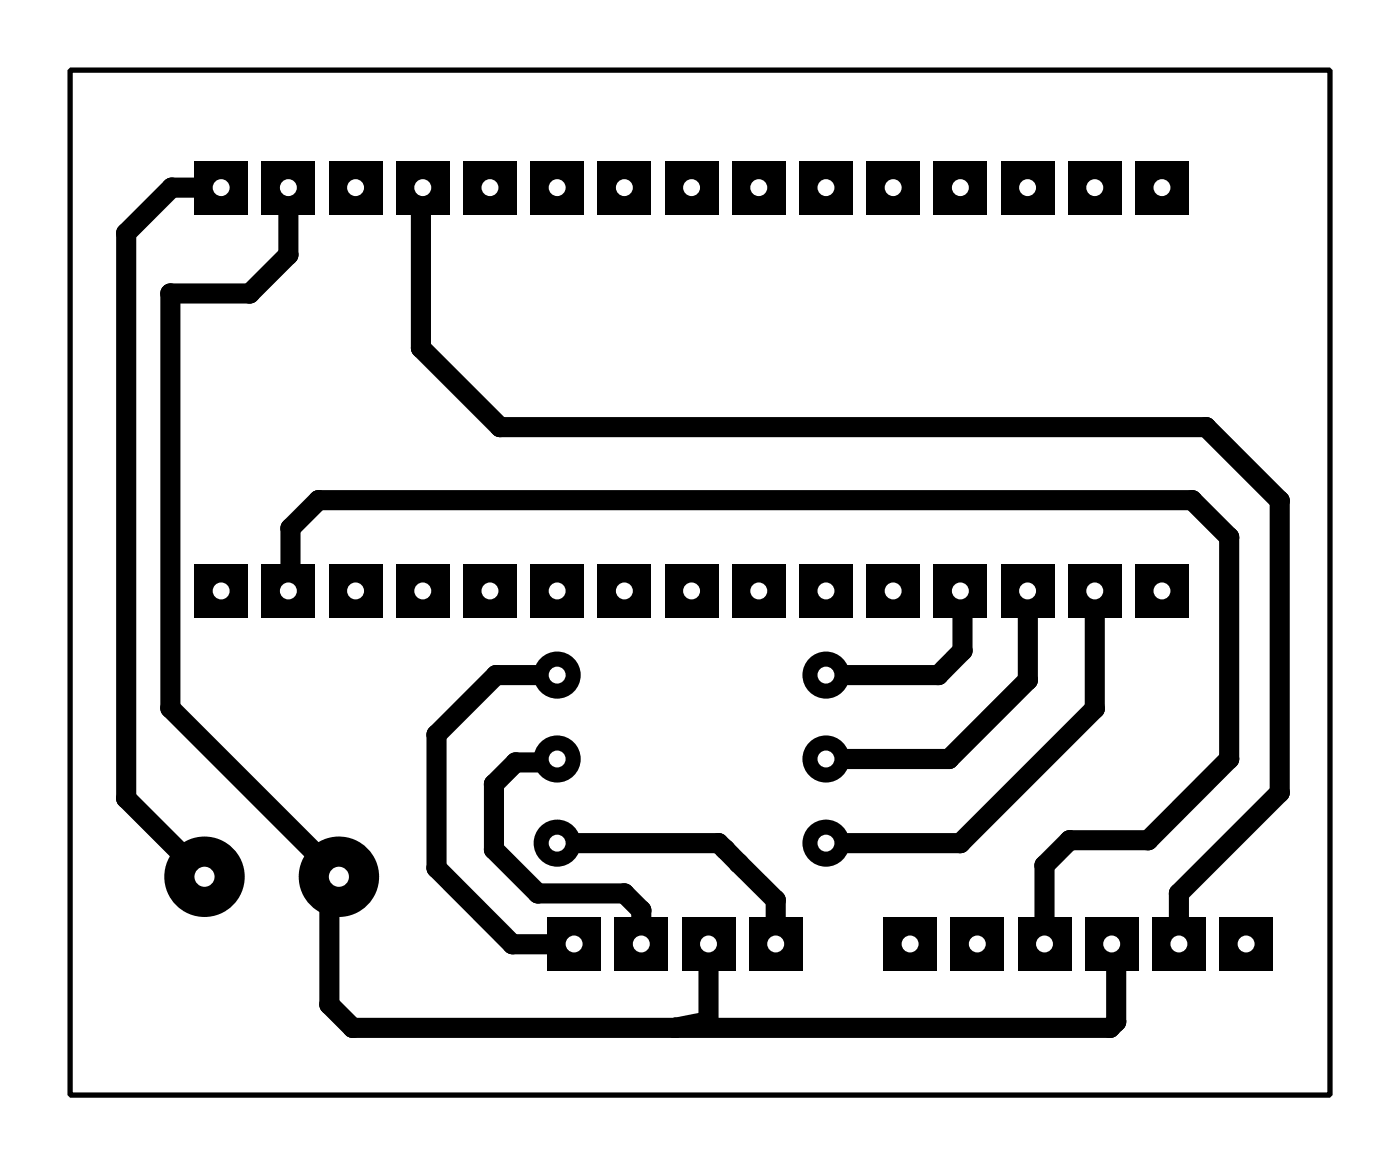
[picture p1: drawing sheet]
<svg xmlns="http://www.w3.org/2000/svg" width="53mm" height="44mm" viewBox="0 0 53 44" stroke-linecap="round" stroke-linejoin="round" font-family="sans-serif">
<g fill="none" stroke="#000" stroke-width=".76">
<path d="M8.4 7.1h-1.9l-1.7 1.7v21.4l2.9 2.9M10.9 7.1v2.5l-1.5 1.5h-3v15.7l6.4 6.3M16 7.1l-.1 .1v5.9l3 3h26.7l2.8 2.8v11l-3.8 3.9v1.9M10.9 22.3l.1-.1v-2.2l1-1.1h33.1l1.4 1.4v8.4l-3.1 3h-3l-.9 1v3M12.5 32.8l-.1 5.2 .9 .8h28.7l.2-.2v-2.8l-.2-.1M21.1 31.9h6.1l2.1 2.1v1.7M21.1 28.7l-.2 .1h-1.4l-.8 .8v2.5l1.6 1.7h3.3l.6 .6v1.3M21.1 25.5h-2.4l-2.2 2.3v5l2.9 2.9h2.3M21.7 35.7h.1M26.8 35.7v2.9l-1.3 .2M36.3 22.3l.1 .1v2.2l-.9 .9h-4.3M38.8 22.3h.1"/>
<path d="M38.8 22.3v3.4l-2.9 3h-4.7M41.4 22.3v4.5l-5.1 5.1h-5.1"/>
</g>
<g fill="#000">
<circle cx="4.8" cy="8.8" r=".38"/>
<circle cx="6.4" cy="11.1" r=".38"/>
<circle cx="6.5" cy="7.1" r=".38"/>
<circle cx="9.4" cy="11.1" r=".38"/>
<circle cx="10.9" cy="9.6" r=".38"/>
<circle cx="11" cy="20" r=".38"/>
<circle cx="12" cy="18.9" r=".38"/>
<circle cx="15.9" cy="7.2" r=".38"/>
<circle cx="15.9" cy="13.1" r=".38"/>
<circle cx="18.9" cy="16.1" r=".38"/>
<circle cx="45.1" cy="18.9" r=".38"/>
<circle cx="45.6" cy="16.1" r=".38"/>
<circle cx="48.4" cy="18.9" r=".38"/>
<circle cx="4.8" cy="30.2" r=".38"/>
<circle cx="6.4" cy="26.8" r=".38"/>
<circle cx="11" cy="22.2" r=".38"/>
<circle cx="12.2" cy="32.5" r=".38"/>
<circle cx="12.4" cy="32.8" r=".38"/>
<circle cx="12.4" cy="38" r=".38"/>
<circle cx="12.5" cy="32.8" r=".38"/>
<circle cx="13.3" cy="38.8" r=".38"/>
<circle cx="16.5" cy="27.8" r=".38"/>
<circle cx="16.5" cy="32.8" r=".38"/>
<circle cx="18.7" cy="32.1" r=".38"/>
<circle cx="18.7" cy="29.6" r=".38"/>
<circle cx="18.7" cy="25.5" r=".38"/>
<circle cx="19.4" cy="35.7" r=".38"/>
<circle cx="19.5" cy="28.8" r=".38"/>
<circle cx="20.3" cy="33.8" r=".38"/>
<circle cx="20.9" cy="28.8" r=".38"/>
<circle cx="21.7" cy="35.7" r=".38"/>
<circle cx="23.6" cy="33.8" r=".38"/>
<circle cx="24.2" cy="34.4" r=".38"/>
<circle cx="25.5" cy="38.8" r=".38"/>
<circle cx="26.8" cy="38.6" r=".38"/>
<circle cx="27.2" cy="31.9" r=".38"/>
<circle cx="27.4" cy="32.1" r=".38"/>
<circle cx="27.9" cy="32.6" r=".38"/>
<circle cx="29.3" cy="34" r=".38"/>
<circle cx="35.5" cy="25.5" r=".38"/>
<circle cx="35.9" cy="28.7" r=".38"/>
<circle cx="36.3" cy="31.9" r=".38"/>
<circle cx="36.4" cy="22.4" r=".38"/>
<circle cx="36.4" cy="24.6" r=".38"/>
<circle cx="38.8" cy="22.3" r=".38"/>
<circle cx="38.8" cy="25.7" r=".38"/>
<circle cx="39.5" cy="32.7" r=".38"/>
<circle cx="40.4" cy="31.7" r=".38"/>
<circle cx="41.4" cy="26.8" r=".38"/>
<circle cx="42" cy="38.8" r=".38"/>
<circle cx="42.2" cy="35.8" r=".38"/>
<circle cx="42.2" cy="38.6" r=".38"/>
<circle cx="43.4" cy="31.7" r=".38"/>
<circle cx="44.6" cy="33.8" r=".38"/>
<circle cx="46.5" cy="28.7" r=".38"/>
<circle cx="46.5" cy="20.3" r=".38"/>
<circle cx="48.4" cy="29.9" r=".38"/>
</g>
<path d="M42.9 6.1h2v2h-2z" fill="#000"/>
<circle cx="43.9" cy="7.1" r=".32" fill="#fff"/>
<path d="M40.4 6.1h2v2h-2z" fill="#000"/>
<circle cx="41.4" cy="7.1" r=".32" fill="#fff"/>
<path d="M37.8 6.1h2v2h-2z" fill="#000"/>
<circle cx="38.8" cy="7.1" r=".32" fill="#fff"/>
<path d="M35.3 6.1h2v2h-2z" fill="#000"/>
<circle cx="36.3" cy="7.1" r=".32" fill="#fff"/>
<path d="M32.7 6.1h2.1v2h-2.1z" fill="#000"/>
<circle cx="33.8" cy="7.1" r=".32" fill="#fff"/>
<path d="M30.2 6.1h2v2h-2z" fill="#000"/>
<circle cx="31.2" cy="7.1" r=".32" fill="#fff"/>
<path d="M27.7 6.1h2v2h-2z" fill="#000"/>
<circle cx="28.7" cy="7.1" r=".32" fill="#fff"/>
<path d="M25.1 6.1h2v2h-2z" fill="#000"/>
<circle cx="26.1" cy="7.1" r=".32" fill="#fff"/>
<path d="M22.6 6.1h2v2h-2z" fill="#000"/>
<circle cx="23.6" cy="7.1" r=".32" fill="#fff"/>
<path d="M20 6.1h2.1v2h-2.1z" fill="#000"/>
<circle cx="21.1" cy="7.1" r=".32" fill="#fff"/>
<path d="M17.5 6.1h2v2h-2z" fill="#000"/>
<circle cx="18.5" cy="7.1" r=".32" fill="#fff"/>
<path d="M15 6.1h2v2h-2z" fill="#000"/>
<circle cx="16" cy="7.1" r=".32" fill="#fff"/>
<path d="M12.4 6.1h2v2h-2z" fill="#000"/>
<circle cx="13.4" cy="7.1" r=".32" fill="#fff"/>
<path d="M9.9 6.1h2v2h-2z" fill="#000"/>
<circle cx="10.9" cy="7.1" r=".32" fill="#fff"/>
<path d="M7.3 6.1h2.1v2h-2.1z" fill="#000"/>
<circle cx="8.4" cy="7.1" r=".32" fill="#fff"/>
<path d="M42.9 21.3h2v2h-2z" fill="#000"/>
<circle cx="43.9" cy="22.3" r=".32" fill="#fff"/>
<path d="M40.4 21.3h2v2h-2z" fill="#000"/>
<circle cx="41.4" cy="22.3" r=".32" fill="#fff"/>
<path d="M37.8 21.3h2v2h-2z" fill="#000"/>
<circle cx="38.8" cy="22.3" r=".32" fill="#fff"/>
<path d="M35.3 21.3h2v2h-2z" fill="#000"/>
<circle cx="36.3" cy="22.3" r=".32" fill="#fff"/>
<path d="M32.7 21.3h2.1v2h-2.1z" fill="#000"/>
<circle cx="33.8" cy="22.3" r=".32" fill="#fff"/>
<path d="M30.2 21.3h2v2h-2z" fill="#000"/>
<circle cx="31.2" cy="22.3" r=".32" fill="#fff"/>
<path d="M27.7 21.3h2v2h-2z" fill="#000"/>
<circle cx="28.7" cy="22.3" r=".32" fill="#fff"/>
<path d="M25.1 21.3h2v2h-2z" fill="#000"/>
<circle cx="26.1" cy="22.3" r=".32" fill="#fff"/>
<path d="M22.6 21.3h2v2h-2z" fill="#000"/>
<circle cx="23.6" cy="22.3" r=".32" fill="#fff"/>
<path d="M20 21.3h2.1v2h-2.1z" fill="#000"/>
<circle cx="21.1" cy="22.3" r=".32" fill="#fff"/>
<path d="M17.5 21.3h2v2h-2z" fill="#000"/>
<circle cx="18.5" cy="22.3" r=".32" fill="#fff"/>
<path d="M15 21.3h2v2h-2z" fill="#000"/>
<circle cx="16" cy="22.3" r=".32" fill="#fff"/>
<path d="M12.4 21.3h2v2h-2z" fill="#000"/>
<circle cx="13.4" cy="22.3" r=".32" fill="#fff"/>
<path d="M9.9 21.3h2v2h-2z" fill="#000"/>
<circle cx="10.9" cy="22.3" r=".32" fill="#fff"/>
<path d="M7.3 21.3h2.1v2h-2.1z" fill="#000"/>
<circle cx="8.4" cy="22.3" r=".32" fill="#fff"/>
<path d="M28.3 34.7h2v2h-2z" fill="#000"/>
<circle cx="29.3" cy="35.7" r=".32" fill="#fff"/>
<path d="M25.8 34.7h2v2h-2z" fill="#000"/>
<circle cx="26.8" cy="35.7" r=".32" fill="#fff"/>
<path d="M23.2 34.7h2v2h-2z" fill="#000"/>
<circle cx="24.2" cy="35.7" r=".32" fill="#fff"/>
<path d="M20.7 34.7h2v2h-2z" fill="#000"/>
<circle cx="21.7" cy="35.7" r=".32" fill="#fff"/>
<path d="M33.4 34.7h2v2h-2z" fill="#000"/>
<circle cx="34.4" cy="35.7" r=".32" fill="#fff"/>
<path d="M35.9 34.7h2v2h-2z" fill="#000"/>
<circle cx="36.9" cy="35.7" r=".32" fill="#fff"/>
<path d="M38.5 34.7h2v2h-2z" fill="#000"/>
<circle cx="39.5" cy="35.7" r=".32" fill="#fff"/>
<path d="M41 34.7h2v2h-2z" fill="#000"/>
<circle cx="42" cy="35.7" r=".32" fill="#fff"/>
<path d="M43.5 34.7h2.1v2h-2.1z" fill="#000"/>
<circle cx="44.6" cy="35.7" r=".32" fill="#fff"/>
<path d="M46.1 34.7h2v2h-2z" fill="#000"/>
<circle cx="47.1" cy="35.7" r=".32" fill="#fff"/>
<circle cx="7.7" cy="33.1" r="1.52" fill="#000"/>
<circle cx="7.7" cy="33.1" r=".38" fill="#fff"/>
<circle cx="12.8" cy="33.1" r="1.52" fill="#000"/>
<circle cx="12.8" cy="33.1" r=".38" fill="#fff"/>
<circle cx="21.1" cy="25.5" r=".89" fill="#000"/>
<circle cx="21.1" cy="25.5" r=".32" fill="#fff"/>
<circle cx="31.2" cy="25.5" r=".89" fill="#000"/>
<circle cx="31.2" cy="25.5" r=".32" fill="#fff"/>
<circle cx="21.1" cy="28.7" r=".89" fill="#000"/>
<circle cx="21.1" cy="28.7" r=".32" fill="#fff"/>
<circle cx="31.2" cy="28.7" r=".89" fill="#000"/>
<circle cx="31.2" cy="28.7" r=".32" fill="#fff"/>
<circle cx="21.1" cy="31.9" r=".89" fill="#000"/>
<circle cx="21.1" cy="31.9" r=".32" fill="#fff"/>
<circle cx="31.2" cy="31.9" r=".89" fill="#000"/>
<circle cx="31.2" cy="31.9" r=".32" fill="#fff"/>
<path d="M2.6 2.6h47.7v38.8h-47.7z" fill="none" stroke="#000" stroke-width=".2"/>
</svg>
